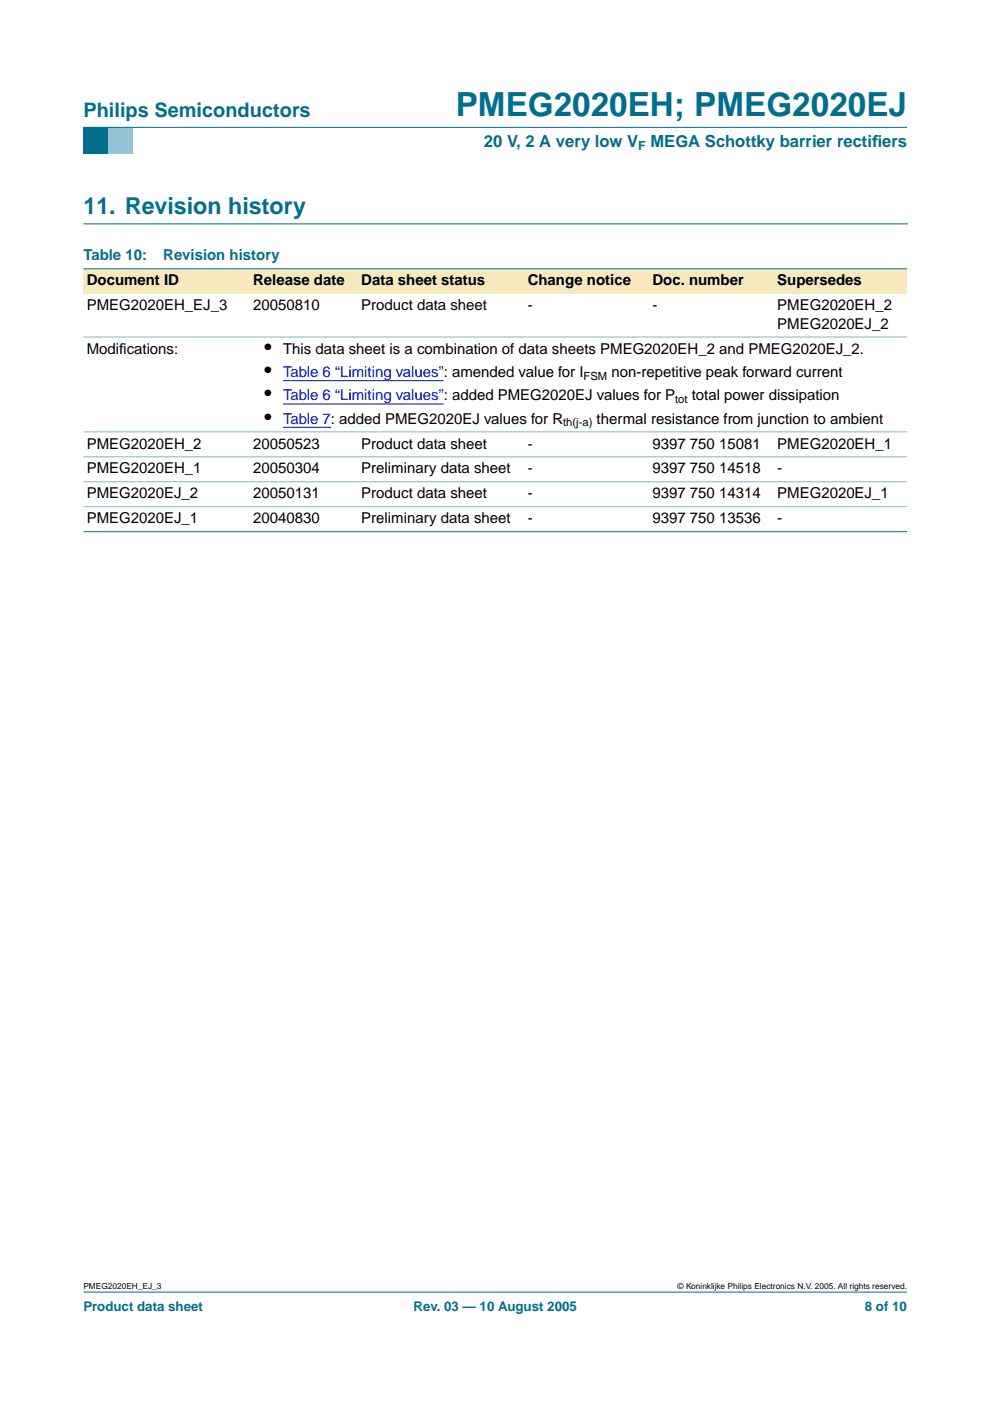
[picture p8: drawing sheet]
<svg xmlns="http://www.w3.org/2000/svg" width="210mm" height="297mm" viewBox="0 0 210 297" stroke-linecap="round" stroke-linejoin="round" font-family="sans-serif">
<defs><g id="words">
<text font-size="7.1" fill="#006e8c" x="96.6" y="24.7">PMEG2020EH; PMEG2020EJ</text>
<text font-size="4.9" fill="#006e8c" x="17.7" y="45.5">11. Revision history</text>
<text font-size="4.2" fill="#006e8c" x="17.7" y="24.9">Philips Semiconductors</text>
<g font-size="4.2">
<text x="56.1" y="75">•</text>
<text x="56.1" y="79.9">•</text>
<text x="56.1" y="84.9">•</text>
<text x="56.1" y="89.8">•</text>
</g>
<g font-size="3.5" fill="#006e8c">
<text x="102.6" y="31.1">20 V, 2 A very low V</text>
<text x="137.9" y="31.1">MEGA Schottky barrier rectif</text>
<text x="184.9" y="31.1">iers</text>
</g>
<g font-size="3.2" fill="#006e8c">
<text x="17.7" y="55.2">Table 10:</text>
<text x="34.6" y="55.2">Revision history</text>
</g>
<g font-size="3.2">
<text x="18.4" y="60.5">Document ID</text>
<text x="18.4" y="65.8">PMEG2020EH_EJ_3</text>
<text x="53.7" y="65.8">20050810</text>
<text x="53.7" y="60.5">Release date</text>
<text x="76.6" y="65.8">Product data sheet</text>
<text x="76.6" y="60.5">Data sheet status</text>
<text x="111.9" y="65.8">-</text>
<text x="111.9" y="60.5">Change notice</text>
<text x="138.3" y="65.8">-</text>
<text x="138.3" y="60.5">Doc. number</text>
<text x="164.8" y="65.8">PMEG2020EH_2</text>
<text x="164.8" y="60.5">Supersedes</text>
<text x="164.8" y="69.7">PMEG2020EJ_2</text>
<text x="18.4" y="75">Modif</text>
<text x="25.3" y="75">ications:</text>
<text x="60" y="75">This data sheet is a combination of data sheets PMEG2020EH_2 and PMEG2020EJ_2.</text>
<text x="129.6" y="79.9">non-repetitive peak forward current</text>
<text x="126.5" y="89.8">thermal resistance from junction to ambient</text>
<text x="146.7" y="84.9">total power dissipation</text>
<text x="18.4" y="95.1">PMEG2020EH_2</text>
<text x="53.7" y="95.1">20050523</text>
<text x="76.6" y="95.1">Product data sheet</text>
<text x="111.9" y="95.1">-</text>
<text x="138.3" y="95.1">9397 750 15081</text>
<text x="164.8" y="95.1">PMEG2020EH_1</text>
<text x="18.4" y="100.4">PMEG2020EH_1</text>
<text x="53.7" y="100.4">20050304</text>
<text x="76.6" y="100.4">Preliminary data sheet</text>
<text x="111.9" y="100.4">-</text>
<text x="138.3" y="100.4">9397 750 14518</text>
<text x="164.8" y="100.4">-</text>
<text x="18.4" y="105.7">PMEG2020EJ_2</text>
<text x="53.7" y="105.7">20050131</text>
<text x="76.6" y="105.7">Product data sheet</text>
<text x="111.9" y="105.7">-</text>
<text x="138.3" y="105.7">9397 750 14314</text>
<text x="164.8" y="105.7">PMEG2020EJ_1</text>
<text x="18.4" y="111">PMEG2020EJ_1</text>
<text x="53.7" y="111">20040830</text>
<text x="76.6" y="111">Preliminary data sheet</text>
<text x="111.9" y="111">-</text>
<text x="138.3" y="111">9397 750 13536</text>
<text x="164.8" y="111">-</text>
</g>
<g font-size="3.2" fill="#00f">
<text x="60" y="79.9">Table 6 “Limiting values”: amended value for I</text>
<text x="60" y="84.9">Table 6 “Limiting values”: added PMEG2020EJ values for P</text>
<text x="60" y="89.8">Table 7: added PMEG2020EJ values for R</text>
</g>
<g font-size="2.8" fill="#006e8c">
<text x="17.7" y="278">Product data sheet</text>
<text x="87.7" y="278">Rev. 03 — 10 August 2005</text>
<text x="183.4" y="278">8 of 10</text>
</g>
<text font-size="2.6" fill="#006e8c" x="135.3" y="31.8">F</text>
<g font-size="2.4">
<text x="123.7" y="80.5">FSM</text>
<text x="143.1" y="85.4">tot</text>
<text x="119.4" y="90.4">th(j-a)</text>
</g>
<g font-size="1.8">
<text x="17.7" y="273.4">PMEG2020EH_EJ_3</text>
<text x="143.7" y="273.4">© Koninklijke Philips Electronics N.V. 2005. All rights reserved.</text>
</g>
</g></defs>
<path d="M17.7 273.9h174.6z" fill="#006e8c" stroke="#006e8c" stroke-width=".21"/>
<path d="M17.7 27h5.3v5.6h-5.3z" fill-rule="evenodd" fill="#006e8c"/>
<path d="M23 27h5.3v5.6h-5.3z" fill-rule="evenodd" fill="#96c4d6"/>
<path d="M17.7 27h174.6z" fill="#006e8c" stroke="#006e8c" stroke-width=".21"/>
<path d="M17.7 47.5h174.7" fill="none" stroke="#006e8c" stroke-width=".21"/>
<g fill="#f7e8bd">
<path d="M17.7 57h35.3v5.3h-35.3z" fill-rule="evenodd"/>
<path d="M53 57h22.9v5.3h-22.9z" fill-rule="evenodd"/>
<path d="M75.9 57h35.3v5.3h-35.3z" fill-rule="evenodd"/>
<path d="M111.2 57h26.4v5.3h-26.4z" fill-rule="evenodd"/>
<path d="M137.6 57h26.5v5.3h-26.5z" fill-rule="evenodd"/>
<path d="M164.1 57h28.2v5.3h-28.2z" fill-rule="evenodd"/>
</g>
<path d="M60 80.7h34.1M60 85.7h34.1M60 90.6h10.2" fill="none" stroke="#00f" stroke-width=".21"/>
<g fill="#006e8c" stroke="#006e8c" stroke-width=".21">
<path d="M17.7 57h174.6z"/>
<path d="M17.7 112.7h174.6z"/>
</g>
<g fill="#80b6c6" stroke="#80b6c6" stroke-width=".21">
<path d="M17.7 71.5h174.6z"/>
<path d="M17.7 91.6h174.6z"/>
<path d="M17.7 96.9h174.6z"/>
<path d="M17.7 102.1h174.6z"/>
<path d="M17.7 107.4h174.6z"/>
</g>
<use href="#words"/>
</svg>
